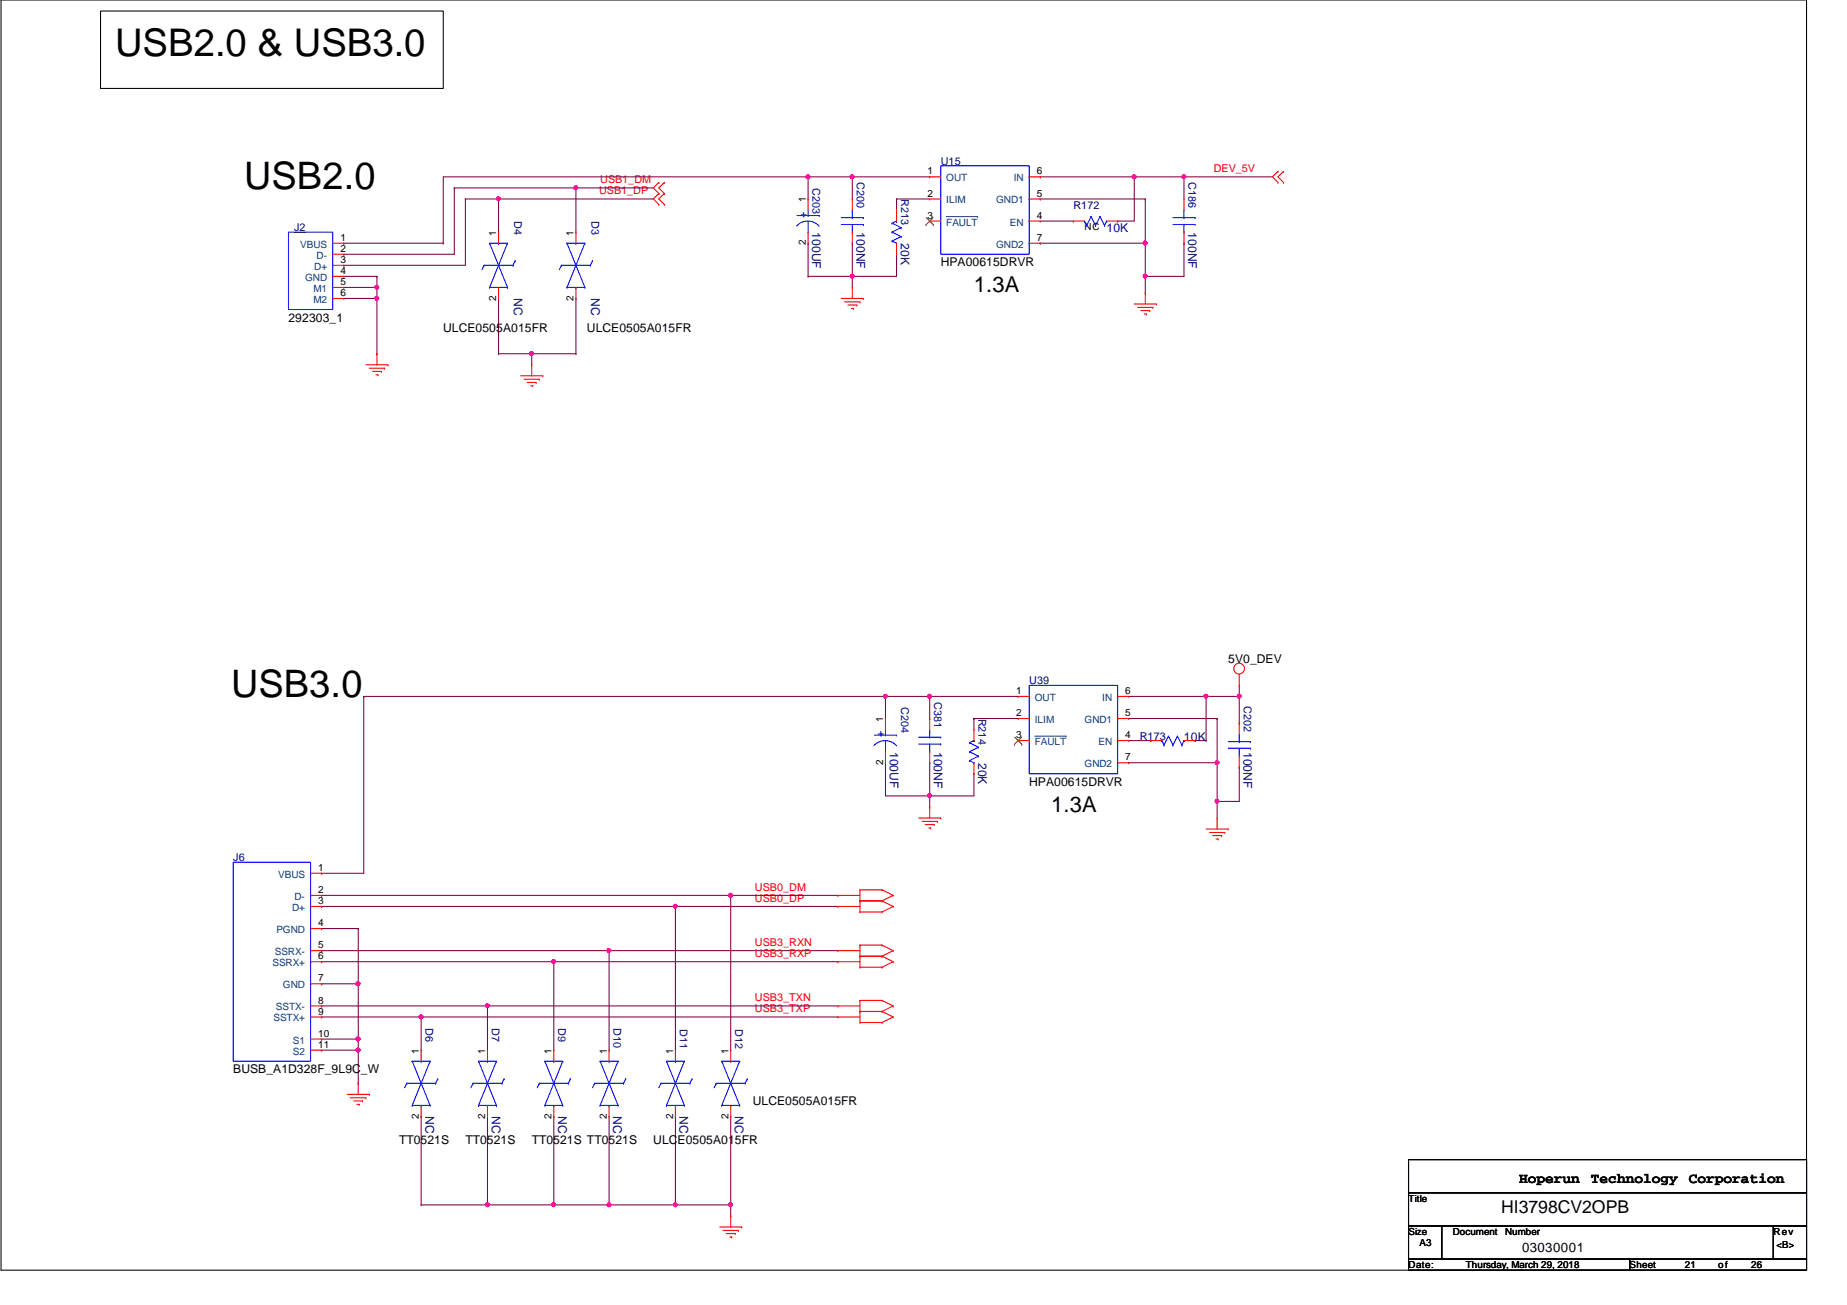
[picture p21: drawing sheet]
<svg xmlns="http://www.w3.org/2000/svg" width="297mm" height="210mm" viewBox="0 0 297 210" stroke-linecap="round" stroke-linejoin="round" font-family="sans-serif">
<defs><g id="words">
<g font-size="6.1">
<text x="18.5" y="9.1">USB2.0 &amp; USB3.0</text>
<text x="39.3" y="30.4">USB2.0</text>
<text x="37.2" y="112.1">USB3.0</text>
</g>
<g font-size="3.5">
<text x="156.6" y="47">1.3A</text>
<text x="169.1" y="130.6">1.3A</text>
</g>
<text font-size="2.8" x="241.4" y="195.1">HI3798CV2OPB</text>
<g font-size="2.3">
<text x="244.3" y="190.2">Hoperun</text>
<text x="255.9" y="190.2">Technology</text>
<text x="271.6" y="190.2">Corporation</text>
</g>
<text font-size="2.1" x="244.8" y="201.4">03030001</text>
<g font-size="1.9" fill="#000080">
<text x="130.6" y="37.3" transform="rotate(90 130.6 37.3)">100UF</text>
<text x="137.7" y="37.3" transform="rotate(90 137.7 37.3)">100NF</text>
<text x="144.9" y="39.1" transform="rotate(90 144.9 39.1)">20K</text>
<text x="178" y="37.3">10K</text>
<text x="191.1" y="37.3" transform="rotate(90 191.1 37.3)">100NF</text>
<text x="82.6" y="48" transform="rotate(90 82.6 48)">NC</text>
<text x="95.1" y="48" transform="rotate(90 95.1 48)">NC</text>
<text x="190.4" y="119.1">10K</text>
<text x="143.1" y="120.9" transform="rotate(90 143.1 120.9)">100UF</text>
<text x="150.2" y="120.9" transform="rotate(90 150.2 120.9)">100NF</text>
<text x="157.3" y="122.7" transform="rotate(90 157.3 122.7)">20K</text>
<text x="200" y="120.9" transform="rotate(90 200 120.9)">100NF</text>
<text x="68.4" y="179.6" transform="rotate(90 68.4 179.6)">NC</text>
<text x="79.1" y="179.6" transform="rotate(90 79.1 179.6)">NC</text>
<text x="89.7" y="179.6" transform="rotate(90 89.7 179.6)">NC</text>
<text x="98.6" y="179.6" transform="rotate(90 98.6 179.6)">NC</text>
<text x="109.3" y="179.6" transform="rotate(90 109.3 179.6)">NC</text>
<text x="118.2" y="179.6" transform="rotate(90 118.2 179.6)">NC</text>
</g>
<g font-size="1.9">
<text x="151.3" y="42.8">HPA00615DRVR</text>
<text x="46.4" y="51.7">292303_1</text>
<text x="71.3" y="53.3">ULCE0505A015FR</text>
<text x="94.4" y="53.3">ULCE0505A015FR</text>
<text x="197.5" y="106.7">5V0_DEV</text>
<text x="165.5" y="126.4">HPA00615DRVR</text>
<text x="37.5" y="172.6">BUSB_A1D328F_9L9C_W</text>
<text x="121.1" y="177.8">ULCE0505A015FR</text>
<text x="64.2" y="184">TT0521S</text>
<text x="74.8" y="184">TT0521S</text>
<text x="85.5" y="184">TT0521S TT0521S</text>
<text x="105.1" y="184">ULCE0505A015FR</text>
</g>
<g font-size="1.8" fill="#00f">
<text x="128.7" y="35.1">+</text>
<text x="141.2" y="118.6">+</text>
</g>
<g font-size="1.7" fill="#f00">
<text x="96.5" y="29.5">USB1_DM</text>
<text x="195.2" y="27.7">DEV_5V</text>
<text x="96.3" y="31.2">USB1_DP</text>
<text x="121.4" y="143.3">USB0_DM</text>
<text x="121.4" y="145">USB0_DP</text>
<text x="121.4" y="152.1">USB3_RXN</text>
<text x="121.4" y="153.9">USB3_RXP</text>
<text x="121.4" y="161">USB3_TXN</text>
<text x="121.4" y="162.8">USB3_TXP</text>
</g>
<g font-size="1.7" fill="#000080">
<text x="137.8" y="29.3" transform="rotate(90 137.8 29.3)">C200</text>
<text x="151.3" y="26.5">U15</text>
<text x="191.1" y="29.3" transform="rotate(90 191.1 29.3)">C186</text>
<text x="82.7" y="35.6" transform="rotate(90 82.7 35.6)">D4</text>
<text x="95.1" y="35.6" transform="rotate(90 95.1 35.6)">D3</text>
<text x="130.7" y="30.2" transform="rotate(90 130.7 30.2)">C203</text>
<text x="144.9" y="32" transform="rotate(90 144.9 32)">R213</text>
<text x="172.6" y="33.6">R172</text>
<text x="47.3" y="37.2">J2</text>
<text x="144.9" y="113.8" transform="rotate(90 144.9 113.8)">C204</text>
<text x="150.2" y="112.9" transform="rotate(90 150.2 112.9)">C381</text>
<text x="165.5" y="110.1">U39</text>
<text x="200" y="113.6" transform="rotate(90 200 113.6)">C202</text>
<text x="157.3" y="115.6" transform="rotate(90 157.3 115.6)">R214</text>
<text x="183.3" y="119">R173</text>
<text x="37.5" y="138.5">J6</text>
<text x="68.4" y="165.4" transform="rotate(90 68.4 165.4)">D6</text>
<text x="79.1" y="165.4" transform="rotate(90 79.1 165.4)">D7</text>
<text x="89.8" y="165.4" transform="rotate(90 89.8 165.4)">D9</text>
<text x="98.7" y="165.4" transform="rotate(90 98.7 165.4)">D10</text>
<text x="109.3" y="165.5" transform="rotate(90 109.3 165.5)">D11</text>
<text x="118.2" y="165.5" transform="rotate(90 118.2 165.5)">D12</text>
</g>
<g font-size="1.6">
<text x="149.2" y="28.1">1</text>
<text x="166.7" y="28.1">6</text>
<text x="129.6" y="32.6" transform="rotate(-90 129.6 32.6)">1</text>
<text x="149.2" y="31.6">2</text>
<text x="149.2" y="35.2">3</text>
<text x="166.7" y="35.2">4</text>
<text x="166.7" y="31.6">5</text>
<text x="54.7" y="38.7">1</text>
<text x="54.7" y="40.5">2</text>
<text x="79.8" y="37.9" transform="rotate(-90 79.8 37.9)">1</text>
<text x="92.2" y="37.9" transform="rotate(-90 92.2 37.9)">1</text>
<text x="129.6" y="39.5" transform="rotate(-90 129.6 39.5)">2</text>
<text x="166.7" y="38.7">7</text>
<text x="174.4" y="37">NC</text>
<text x="54.7" y="42.3">3</text>
<text x="54.7" y="44.1">4</text>
<text x="54.7" y="45.8">5</text>
<text x="54.7" y="47.6">6</text>
<text x="79.8" y="48.3" transform="rotate(-90 79.8 48.3)">2</text>
<text x="92.2" y="48.3" transform="rotate(-90 92.2 48.3)">2</text>
<text x="163.4" y="111.6">1</text>
<text x="181" y="111.6">6</text>
<text x="142" y="116.1" transform="rotate(-90 142 116.1)">1</text>
<text x="163.4" y="115.2">2</text>
<text x="163.4" y="118.7">3</text>
<text x="181" y="118.7">4</text>
<text x="181" y="115.2">5</text>
<text x="142" y="123" transform="rotate(-90 142 123)">2</text>
<text x="181" y="122.3">7</text>
<text x="51.2" y="140.1">1</text>
<text x="51.2" y="143.6">2</text>
<text x="51.2" y="145.4">3</text>
<text x="51.2" y="149">4</text>
<text x="51.2" y="152.5">5</text>
<text x="51.2" y="154.3">6</text>
<text x="51.2" y="157.9">7</text>
<text x="51.2" y="161.4">8</text>
<text x="51.2" y="163.2">9</text>
<text x="51.2" y="166.8">10</text>
<text x="51.2" y="168.5">11</text>
<text x="67.3" y="169.5" transform="rotate(-90 67.3 169.5)">1</text>
<text x="78" y="169.5" transform="rotate(-90 78 169.5)">1</text>
<text x="88.7" y="169.5" transform="rotate(-90 88.7 169.5)">1</text>
<text x="97.6" y="169.5" transform="rotate(-90 97.6 169.5)">1</text>
<text x="108.2" y="169.5" transform="rotate(-90 108.2 169.5)">1</text>
<text x="117.1" y="169.5" transform="rotate(-90 117.1 169.5)">1</text>
<text x="67.3" y="179.9" transform="rotate(-90 67.3 179.9)">2</text>
<text x="78" y="179.9" transform="rotate(-90 78 179.9)">2</text>
<text x="88.7" y="179.9" transform="rotate(-90 88.7 179.9)">2</text>
<text x="97.6" y="179.9" transform="rotate(-90 97.6 179.9)">2</text>
<text x="108.2" y="179.9" transform="rotate(-90 108.2 179.9)">2</text>
<text x="117.1" y="179.9" transform="rotate(-90 117.1 179.9)">2</text>
<text x="226.5" y="193.3">Title</text>
<text x="226.5" y="198.6">Size</text>
<text x="226.5" y="204">Date:</text>
<text x="228.3" y="200.4">A3</text>
<text x="233.6" y="198.6">Document</text>
<text x="235.8" y="204">Thursday, March 29, 2018</text>
<text x="242.1" y="198.6">Number</text>
<text x="262.1" y="204">Sheet</text>
<text x="271" y="204">21</text>
<text x="276.3" y="204">o f</text>
<text x="281.6" y="204">26</text>
<text x="285.2" y="198.6">Rev</text>
<text x="285.7" y="200.7">&lt;B&gt;</text>
</g>
<g font-size="1.6" fill="#004080">
<text x="152.2" y="29.2">OUT</text>
<text x="163" y="29.2">IN</text>
<text x="152.2" y="32.7">ILIM</text>
<text x="160.2" y="32.7">GND1</text>
<text x="48.3" y="39.8">VBUS</text>
<text x="50.9" y="41.6">D-</text>
<text x="152.2" y="36.3">FAULT</text>
<text x="160.2" y="39.8">GND2</text>
<text x="162.4" y="36.3">EN</text>
<text x="49.1" y="45.2">GND</text>
<text x="50.4" y="46.9">M1</text>
<text x="50.5" y="43.4">D+</text>
<text x="50.4" y="48.7">M2</text>
<text x="166.4" y="112.7">OUT</text>
<text x="177.2" y="112.7">IN</text>
<text x="166.4" y="116.3">ILIM</text>
<text x="166.4" y="119.8">FAULT</text>
<text x="174.4" y="116.3">GND1</text>
<text x="176.7" y="119.8">EN</text>
<text x="174.4" y="123.4">GND2</text>
<text x="44.7" y="141.2">VBUS</text>
<text x="47" y="146.5">D+</text>
<text x="47.4" y="144.7">D-</text>
<text x="43.8" y="155.4">SSRX+</text>
<text x="44.2" y="153.6">SSRX-</text>
<text x="44.4" y="150.1">PGND</text>
<text x="45.5" y="159">GND</text>
<text x="44" y="164.3">SSTX+</text>
<text x="44.4" y="162.5">SSTX-</text>
<text x="47.1" y="167.9">S1</text>
<text x="47.1" y="169.6">S2</text>
</g>
</g></defs>
<path d="M.2 0h290.3v204.3h-290.3zM16.2 1.8h55.1v12.4h-55.1z" fill="none" stroke="#000" stroke-width=".17"/>
<path d="M74.8 32h.1M74.8 32v10.7h-19.5M74.8 32h30.3M80.2 32h.1M55.3 42.7h.1" fill="none" stroke="#800040" stroke-width=".17"/>
<circle cx="80.2" cy="32" r=".32" fill="#f0f"/>
<circle cx="80.2" cy="32" r=".32" fill="none" stroke="#f0f" stroke-width=".17"/>
<path d="M73.1 30.2h.1M73.1 30.2v10.7h-17.8M73.1 30.2h19.5M80.2 32h.1M80.2 32v5.3M92.6 30.2h.1M55.3 40.9h.1" fill="none" stroke="#800040" stroke-width=".17"/>
<circle cx="92.6" cy="30.2" r=".32" fill="#f0f"/>
<circle cx="92.6" cy="30.2" r=".32" fill="none" stroke="#f0f" stroke-width=".17"/>
<path d="M55.3 39.1h.1M55.3 39.1h16M71.3 28.4h58.7M92.6 30.2h.1M92.6 30.2h12.5M92.6 30.2v7.1M130 28.4h.1" fill="none" stroke="#800040" stroke-width=".17"/>
<circle cx="129.9" cy="28.4" r=".32" fill="#f0f"/>
<circle cx="129.9" cy="28.4" r=".32" fill="none" stroke="#f0f" stroke-width=".17"/>
<path d="M130 28.4h.1M130 28.4h19.5M137.1 28.4h.1M137.1 28.4v3.6" fill="none" stroke="#800040" stroke-width=".17"/>
<circle cx="137" cy="28.4" r=".32" fill="#f0f"/>
<circle cx="137" cy="28.4" r=".32" fill="none" stroke="#f0f" stroke-width=".17"/>
<path d="M130 28.4h.1M130 28.4v3.6M51.7 145.8h.1M51.7 145.8h83M108.6 145.8h.1M108.6 145.8v23.1" fill="none" stroke="#800040" stroke-width=".17"/>
<circle cx="108.6" cy="145.8" r=".32" fill="#f0f"/>
<circle cx="108.6" cy="145.8" r=".32" fill="none" stroke="#f0f" stroke-width=".17"/>
<path d="M51.7 163.6h.1M51.7 163.6h83M67.7 163.6h.1" fill="none" stroke="#800040" stroke-width=".17"/>
<circle cx="67.7" cy="163.5" r=".32" fill="#f0f"/>
<circle cx="67.7" cy="163.5" r=".32" fill="none" stroke="#f0f" stroke-width=".17"/>
<path d="M194 119.1h.1M194 112v7.1M51.7 161.8h.1M51.7 161.8h26.7M67.7 163.6h.1M67.7 163.6v5.3" fill="none" stroke="#800040" stroke-width=".17"/>
<circle cx="78.4" cy="161.8" r=".32" fill="#f0f"/>
<circle cx="78.4" cy="161.8" r=".32" fill="none" stroke="#f0f" stroke-width=".17"/>
<path d="M51.7 144h.1M51.7 144h65.8M78.4 161.8h.1M78.4 161.8v7.1M78.4 161.8h56.3" fill="none" stroke="#800040" stroke-width=".17"/>
<circle cx="117.5" cy="144" r=".32" fill="#f0f"/>
<circle cx="117.5" cy="144" r=".32" fill="none" stroke="#f0f" stroke-width=".17"/>
<path d="M58.5 112h.1M58.5 112v28.5h-6.8M58.5 112h91M142.4 112h.1M51.7 140.5h.1M117.5 144h.1M117.5 144v24.9M117.5 144h17.2" fill="none" stroke="#800040" stroke-width=".17"/>
<circle cx="149.5" cy="112" r=".32" fill="#f0f"/>
<circle cx="149.5" cy="112" r=".32" fill="none" stroke="#f0f" stroke-width=".17"/>
<circle cx="142.4" cy="112" r=".32" fill="#f0f"/>
<circle cx="142.4" cy="112" r=".32" fill="none" stroke="#f0f" stroke-width=".17"/>
<g fill="none" stroke="#800040" stroke-width=".17">
<path d="M130 39.1h.1M130 39.1v5.3M137.1 39.1h.1M137.1 39.1v7.1M130 44.4h.1M137.1 44.4h.1M144.2 40.9h.1M144.2 40.9v3.5h-14.2M142.4 112h.1M142.4 112v3.6M149.5 112h.1M149.5 112v3.6"/>
<path d="M149.5 112h14.2M199.3 116.3h.1M199.3 112v4.3"/>
</g>
<circle cx="137" cy="44.4" r=".32" fill="#f0f"/>
<circle cx="137" cy="44.4" r=".32" fill="none" stroke="#f0f" stroke-width=".17"/>
<path d="M80.2 48h.1M80.2 56.9h.1M80.2 48v8.9M80.2 56.9h12.4M92.6 56.9h.1" fill="none" stroke="#800040" stroke-width=".17"/>
<circle cx="85.5" cy="56.9" r=".32" fill="#f0f"/>
<circle cx="85.5" cy="56.9" r=".32" fill="none" stroke="#f0f" stroke-width=".17"/>
<path d="M85.5 56.9h.1M85.5 56.9v1.8M92.6 48h.1M92.6 48v8.9M67.7 179.6h.1M67.7 179.6v14.2M67.7 193.8h.1M67.7 193.8h10.7" fill="none" stroke="#800040" stroke-width=".17"/>
<circle cx="78.4" cy="193.8" r=".32" fill="#f0f"/>
<circle cx="78.4" cy="193.8" r=".32" fill="none" stroke="#f0f" stroke-width=".17"/>
<path d="M78.4 179.6v14.2M89.1 179.6h.1M89.1 179.6v14.2M117.5 179.6h.1M117.5 179.6v14.2M78.4 193.8h.1M78.4 193.8h19.6M89.1 193.8h.1" fill="none" stroke="#800040" stroke-width=".17"/>
<circle cx="89" cy="193.8" r=".32" fill="#f0f"/>
<circle cx="89" cy="193.8" r=".32" fill="none" stroke="#f0f" stroke-width=".17"/>
<path d="M98 179.6v14.2M98 193.8h.1" fill="none" stroke="#800040" stroke-width=".17"/>
<circle cx="97.9" cy="193.8" r=".32" fill="#f0f"/>
<circle cx="97.9" cy="193.8" r=".32" fill="none" stroke="#f0f" stroke-width=".17"/>
<path d="M142.4 122.7h.1M142.4 122.7v5.3h14.2v-3.5M149.5 128h.1M149.5 128v1.8M156.6 124.5h.1M108.6 179.6h.1M108.6 179.6v14.2M117.5 193.8h.1M117.5 193.8v1.8" fill="none" stroke="#800040" stroke-width=".17"/>
<circle cx="149.5" cy="128" r=".32" fill="#f0f"/>
<circle cx="149.5" cy="128" r=".32" fill="none" stroke="#f0f" stroke-width=".17"/>
<path d="M184.2 44.4h.1M184.2 44.4v2.7M184.2 44.4h6.2M149.5 122.7h.1M149.5 122.7v5.3" fill="none" stroke="#800040" stroke-width=".17"/>
<circle cx="184.2" cy="44.4" r=".32" fill="#f0f"/>
<circle cx="184.2" cy="44.4" r=".32" fill="none" stroke="#f0f" stroke-width=".17"/>
<path d="M167.3 32h.1M167.3 39.1h.1M167.3 32h16.9M167.3 39.1h16.9M184.2 39.1h.1M184.2 32h.1M184.2 32v12.4M190.4 39.1h.1M190.4 39.1v5.3" fill="none" stroke="#800040" stroke-width=".17"/>
<circle cx="184.2" cy="39.1" r=".32" fill="#f0f"/>
<circle cx="184.2" cy="39.1" r=".32" fill="none" stroke="#f0f" stroke-width=".17"/>
<path d="M195.7 128.9h.1M195.7 128.9v2.7" fill="none" stroke="#800040" stroke-width=".17"/>
<circle cx="195.7" cy="128.9" r=".32" fill="#f0f"/>
<circle cx="195.7" cy="128.9" r=".32" fill="none" stroke="#f0f" stroke-width=".17"/>
<path d="M181.5 115.6h14.2M195.7 115.6h.1M195.7 115.6v13.3M181.5 122.7h14.2M195.7 128.9h.1M195.7 122.7h.1M199.3 123.4h.1M199.3 123.4v5.5h-3.6" fill="none" stroke="#800040" stroke-width=".17"/>
<circle cx="195.7" cy="122.7" r=".32" fill="#f0f"/>
<circle cx="195.7" cy="122.7" r=".32" fill="none" stroke="#f0f" stroke-width=".17"/>
<path d="M51.7 158.2h.1M51.7 158.2h5.9v10.7M57.6 167.1h.1M57.6 168.9h.1" fill="none" stroke="#800040" stroke-width=".17"/>
<circle cx="57.6" cy="168.9" r=".33" fill="#f0f"/>
<circle cx="57.6" cy="168.9" r=".33" fill="none" stroke="#f0f" stroke-width=".17"/>
<path d="M51.7 168.9h.1M51.7 167.1h.1M51.7 168.9h5.9v5.3M51.7 167.1h5.9M57.6 174.2h.1" fill="none" stroke="#800040" stroke-width=".17"/>
<circle cx="57.6" cy="167.1" r=".33" fill="#f0f"/>
<circle cx="57.6" cy="167.1" r=".33" fill="none" stroke="#f0f" stroke-width=".17"/>
<path d="M57.6 149.4h.1M57.6 149.4v8.8" fill="none" stroke="#800040" stroke-width=".17"/>
<circle cx="57.6" cy="158.2" r=".33" fill="#f0f"/>
<circle cx="57.6" cy="158.2" r=".33" fill="none" stroke="#f0f" stroke-width=".17"/>
<path d="M167.3 35.6h5.3M172.6 35.6h.1M55.3 46.2h5.3M60.6 46.2h.1M60.6 48h.1M60.6 46.2v1.8M51.7 149.4h.1M51.7 152.9h.1M51.7 149.4h5.9M51.7 152.9h46.3" fill="none" stroke="#800040" stroke-width=".17"/>
<circle cx="97.9" cy="152.9" r=".32" fill="#f0f"/>
<circle cx="97.9" cy="152.9" r=".32" fill="none" stroke="#f0f" stroke-width=".17"/>
<path d="M51.7 154.7h.1M51.7 154.7h83M89.1 154.7h.1M89.1 154.7v14.2M98 152.9h.1M98 152.9h36.7M98 152.9v16" fill="none" stroke="#800040" stroke-width=".17"/>
<circle cx="89" cy="154.7" r=".32" fill="#f0f"/>
<circle cx="89" cy="154.7" r=".32" fill="none" stroke="#f0f" stroke-width=".17"/>
<g fill="none" stroke="#800040" stroke-width=".17">
<path d="M144.2 32h.1M144.2 32v1.8M144.2 32h5.3M167.3 28.4h.1M167.3 28.4h37.3M182.4 28.4h.1M190.4 28.4h.1M190.4 28.4v3.6M156.6 115.6h.1M156.6 115.6v1.7M156.6 115.6h7.1M181.5 119.1h3.6"/>
<path d="M185.1 119.1h.1"/>
</g>
<circle cx="190.4" cy="28.4" r=".32" fill="#f0f"/>
<circle cx="190.4" cy="28.4" r=".32" fill="none" stroke="#f0f" stroke-width=".17"/>
<circle cx="182.4" cy="28.4" r=".32" fill="#f0f"/>
<circle cx="182.4" cy="28.4" r=".32" fill="none" stroke="#f0f" stroke-width=".17"/>
<path d="M179.7 35.6h.1M182.4 28.4h.1M182.4 28.4v7.2h-2.7M192.2 119.1h.1M192.2 119.1h1.8M194 112h.1M194 112h5.3" fill="none" stroke="#800040" stroke-width=".17"/>
<circle cx="199.3" cy="112" r=".32" fill="#f0f"/>
<circle cx="199.3" cy="112" r=".32" fill="none" stroke="#f0f" stroke-width=".17"/>
<path d="M181.5 112h12.5M194 112h.1M199.3 112h.1M199.3 110.2v1.8" fill="none" stroke="#800040" stroke-width=".17"/>
<circle cx="193.9" cy="112" r=".32" fill="#f0f"/>
<circle cx="193.9" cy="112" r=".32" fill="none" stroke="#f0f" stroke-width=".17"/>
<path d="M98 193.8h.1M98 193.8h19.5M108.6 193.8h.1" fill="none" stroke="#800040" stroke-width=".17"/>
<circle cx="117.5" cy="193.8" r=".32" fill="#f0f"/>
<circle cx="117.5" cy="193.8" r=".32" fill="none" stroke="#f0f" stroke-width=".17"/>
<circle cx="108.6" cy="193.8" r=".32" fill="#f0f"/>
<circle cx="108.6" cy="193.8" r=".32" fill="none" stroke="#f0f" stroke-width=".17"/>
<path d="M71.3 39.1h.1M71.3 28.4v10.7M55.3 48h5.3M60.6 48h.1M60.6 56.9h.1M60.6 48v8.9" fill="none" stroke="#800040" stroke-width=".17"/>
<circle cx="60.6" cy="48" r=".32" fill="#f0f"/>
<circle cx="60.6" cy="48" r=".32" fill="none" stroke="#f0f" stroke-width=".17"/>
<path d="M55.3 44.4h5.3M60.6 44.4h.1M60.6 46.2h.1M60.6 44.4v1.8" fill="none" stroke="#800040" stroke-width=".17"/>
<circle cx="60.6" cy="46.2" r=".32" fill="#f0f"/>
<circle cx="60.6" cy="46.2" r=".32" fill="none" stroke="#f0f" stroke-width=".17"/>
<g fill="none" stroke="#f00" stroke-width=".17">
<path d="M80.2 37.3h.1M80.2 37.3v1.8M92.6 37.3h.1M92.6 37.3v1.8M106 29.3h.1M106 31.1h.1M106 32.9h.1M106 29.3l-.9 .9 .9 .9M106 31.1l-.9 .9 .9 .9M106.8 31.1h.1M106.8 29.3h.1M106.8 32.9h.1"/>
<path d="M106.8 29.3l-.8 .9 .8 .9M106.8 31.1l-.8 .9 .8 .9M144.2 33.8h.1M144.2 33.8v1.8M144.2 39.1v1.8M190.4 32h.1M190.4 39.1h.1M190.4 32v1.8M190.4 37.3v1.8M205.5 27.6h.1M205.5 29.3h.1M205.5 27.6l-.9 .8 .9 .9"/>
<path d="M206.4 29.3h.1M206.4 27.6h.1M206.4 27.6l-.9 .8 .9 .9M58.8 58.7h3.6M59.4 59.2h2.4M59.9 59.7h1.4M60.6 56.9h.1M60.6 56.9v1.8M61.3 59.7h.1M61.8 59.2h.1M62.4 58.7h.1M80.2 48h.1"/>
<path d="M80.2 46.2v1.8M85.5 58.7h.1M85.5 58.7v1.8M92.6 48h.1M92.6 46.2v1.8M135.3 48h3.5M135.8 48.6h2.5M136.4 49.1h1.4M136.9 49.6h.3M137.1 46.2h.1M137.1 46.2v1.8M137.2 49.6h.1"/>
<path d="M137.8 49.1h.1M138.3 48.6h.1M138.8 48h.1M144.2 40.9h.1M182.4 48.9h3.6M183 49.4h2.4M183.5 50h1.4M184 50.5h.4M184.2 47.1h.1M184.2 47.1v1.8M184.4 50.5h.1M184.9 50h.1"/>
<path d="M185.4 49.4h.1M186 48.9h.1M60.4 60.3h.4M60.8 60.3h.1M83.7 60.5h3.6M84.3 61h2.4M84.8 61.5h1.4M85.3 62.1h.4M85.7 62.1h.1M86.2 61.5h.1M86.7 61h.1M87.3 60.5h.1"/>
<path d="M156.6 117.3h.1M156.6 117.3v1.8M199.3 110.2h.1M199.3 108.5v1.7M147.7 131.6h3.6M148.3 132.1h2.4M148.8 132.6h1.4M149.3 133.2h.4M149.5 129.8h.1M149.5 129.8v1.8M149.7 133.2h.1M150.2 132.6h.1"/>
<path d="M150.7 132.1h.1M151.3 131.6h.1M156.6 124.5h.1M156.6 122.7v1.8M194 133.3h3.5M194.5 133.9h2.5M195 134.4h1.5M195.6 135h.3M195.7 131.6h.1M195.7 131.6v1.7M195.9 135h.1M196.5 134.4h.1"/>
<path d="M197 133.9h.1M197.5 133.3h.1M134.7 144h.1M134.7 145.8h.1M134.7 152.9h.1M134.7 154.7h.1M134.7 144h3.6M134.7 145.8h3.6M134.7 152.9h3.6M134.7 154.7h3.6M138.3 144.9h.1M138.3 143.1h.1"/>
<path d="M138.3 146.7h.1M138.3 153.8h.1M138.3 152h.1M138.3 155.6h.1M138.3 144.9h3.6M138.3 143.1v3.6M138.3 152v3.6M138.3 143.1h3.6M138.3 146.7h3.6M138.3 153.8h3.6M138.3 152h3.6M138.3 155.6h3.6"/>
<path d="M141.9 144.9h.1M141.9 143.1h.1M141.9 146.7h.1M141.9 153.8h.1M141.9 152h.1M141.9 155.6h.1M141.9 143.1l1.7 .9M141.9 144.9l1.7 .9M141.9 152l1.7 .9M141.9 153.8l1.7 .9M143.6 144h.1M143.6 145.8h.1"/>
<path d="M143.6 152.9h.1M143.6 154.7h.1M143.6 144l-1.7 .9M143.6 145.8l-1.7 .9M143.6 152.9l-1.7 .9M143.6 154.7l-1.7 .9M55.8 176h3.6M56.3 176.6h2.5M56.9 177.1h1.4M57.4 177.6h.4M57.6 174.2h.1M57.6 174.2v1.8"/>
<path d="M57.8 177.6h.1M58.3 177.1h.1M58.8 176.6h.1M59.4 176h.1M117.5 168.9h.1M117.5 179.6h.1M117.5 168.9v1.8M117.5 177.8v1.8M134.7 161.8h.1M134.7 163.6h.1M134.7 161.8h3.6M134.7 163.6h3.6"/>
<path d="M138.3 162.7h.1M138.3 160.9h.1M138.3 164.5h.1M138.3 160.9v3.6M138.3 162.7h3.6M138.3 160.9h3.6M138.3 164.5h3.6M141.9 162.7h.1M141.9 160.9h.1M141.9 164.5h.1M141.9 160.9l1.7 .9M141.9 162.7l1.7 .9"/>
<path d="M143.6 161.8h.1M143.6 163.6h.1M143.6 161.8l-1.7 .9M143.6 163.6l-1.7 .9M115.7 197.4h3.6M116.3 197.9h2.4M116.8 198.4h1.4M117.3 199h.4M117.5 195.6h.1M117.5 195.6v1.8M117.7 199h.1M118.2 198.4h.1"/>
<path d="M118.7 197.9h.1M119.3 197.4h.1"/>
<circle cx="199.3" cy="107.5" r=".87"/>
</g>
<path d="M226.5 186.5h64v5.4h-64zM226.5 191.9h64v5.3h-64zM226.5 197.2h5.4v5.3h-5.4zM231.9 197.2h53.3v5.3h-53.3zM285.2 197.2h5.3v5.3h-5.3zM226.5 202.5h35.6v1.8h-35.6zM262.1 202.5h28.4v1.8h-28.4z" fill="none" stroke="#000" stroke-width=".17"/>
<g fill="none" stroke="#00f" stroke-width=".17">
<path d="M46.4 37.3h7.1v12.5h-7.1zM53.5 39.1h.1M78.7 39.1h.1M78.7 39.1l2.9 7.1M78.7 39.1h2.9M80.2 39.1h.1M81.6 39.1h.1M81.6 39.1l-2.9 7.1M91.2 39.1h.1M91.2 39.1h2.9M91.2 39.1l1.4 3.6M92.6 39.1h.1"/>
<path d="M94.1 39.1h.1M94.1 39.1l-2.9 7.1M143.5 38.8h.1M143.5 37.3h.1M143.5 35.9h.1M143.5 38.8l.7 .3M143.5 37.3l1.4 .8M143.5 35.9l1.4 .7M144.2 35.6h.1M144.2 39.1h.1M144.2 35.6l-.7 .3M144.9 36.6h.1"/>
<path d="M144.9 38.1h.1M144.9 36.6l-1.4 .7M144.9 38.1l-1.4 .7M188.6 36.1h3.6M188.6 35h3.6M190.4 37.3h.1M190.4 35h.1M190.4 33.8v1.2M190.4 36.1v1.2M192.2 36.1h.1M192.2 35h.1M53.5 48h.1"/>
<path d="M53.5 46.2h.1M53.5 44.4h.1M53.5 42.7h.1M53.5 40.9h.1M77.8 42.7h.1M77.8 42.7l-.3 .7M77.8 42.7h4.7M78.7 46.2h.1M78.7 46.2h2.9M80.2 46.2h.1M80.2 42.7h.1M81.6 46.2h.1"/>
<path d="M82.5 42.7h.1M82.8 42h.1M82.8 42l-.3 .7M90.3 42.7h.1M90.3 42.7h4.7M90.3 42.7l-.3 .7M91.2 46.2h.1M91.2 46.2h2.9M92.6 46.2h.1M92.6 42.7h.1M92.6 42.7l1.5 3.5M94.1 46.2h.1"/>
<path d="M95 42.7h.1M95.3 42h.1M95.3 42l-.3 .7M155.9 119.5h.1M155.9 119.5l1.4 .7M156.6 119.1h.1M156.6 119.1l-.7 .4M155.9 122.3h.1M155.9 120.9h.1M155.9 122.3l.7 .4M155.9 120.9l1.4 .7M156.6 122.7h.1"/>
<path d="M157.3 120.2h.1M157.3 121.6h.1M157.3 120.2l-1.4 .7M157.3 121.6l-1.4 .7M115.2 174.2h.1M115.2 174.2l-.4 .8M115.2 174.2h4.6M116.1 170.7h.1M116.1 177.8h.1M116.1 170.7l1.4 3.5M116.1 170.7h2.9M116.1 177.8h2.9"/>
<path d="M117.5 170.7h.1M117.5 177.8h.1M117.5 174.2h.1M117.5 174.2l1.5 3.6M119 170.7h.1M119 177.8h.1M119 170.7l-2.9 7.1M119.8 174.2h.1M120.2 173.5h.1M120.2 173.5l-.4 .7"/>
</g>
<path d="M47.3 37.3h1.8v.2h-1.8z" fill="#000080"/>
<g fill="none" stroke="#f00" stroke-width=".17">
<path d="M53.5 39.1h1.8M55.3 39.1h.1M130 32h.1M130 39.1h.1M130 32v1.8M130 37.3v1.8M137.1 32h.1M137.1 39.1h.1M137.1 32v1.8M137.1 37.3v1.8M149.5 28.4h.1M149.5 32h.1"/>
<path d="M149.5 35.6h.1M149.5 28.4h1.8M149.5 32h1.8M149.5 35.6h1.8M165.5 39.1h1.8M165.5 28.4h1.8M165.5 32h1.8M165.5 35.6h1.8M167.3 35.6h.1M167.3 32h.1M167.3 28.4h.1M167.3 39.1h.1"/>
<path d="M172.6 35.6h.1M172.6 35.6h1.8M178 35.6h1.7M179.7 35.6h.1M53.5 40.9h1.8M53.5 42.7h1.8M53.5 44.4h1.8M53.5 46.2h1.8M53.5 48h1.8M55.3 40.9h.1M55.3 42.7h.1M55.3 44.4h.1"/>
<path d="M55.3 46.2h.1M55.3 48h.1M142.4 115.6h.1M142.4 115.6v1.7M149.5 115.6h.1M149.5 115.6v1.7M163.7 112h.1M163.7 115.6h.1M163.7 119.1h.1M163.7 119.1h1.8M163.7 112h1.8M163.7 115.6h1.8"/>
<path d="M179.7 119.1h1.8M179.7 112h1.8M179.7 115.6h1.8M181.5 119.1h.1M181.5 115.6h.1M181.5 112h.1M185.1 119.1h.1M185.1 119.1h1.8M190.4 119.1h1.8M192.2 119.1h.1M199.3 116.3h.1M199.3 116.3v1.8"/>
<path d="M142.4 122.7h.1M142.4 120.9v1.8M149.5 122.7h.1M149.5 120.9v1.8M179.7 122.7h1.8M181.5 122.7h.1M199.3 123.4h.1M199.3 121.6v1.8M49.9 140.5h1.8M49.9 144h1.8M49.9 145.8h1.8M49.9 149.4h1.8"/>
<path d="M49.9 152.9h1.8M49.9 154.7h1.8M49.9 158.2h1.8M51.7 140.5h.1M51.7 144h.1M51.7 145.8h.1M51.7 149.4h.1M51.7 152.9h.1M51.7 154.7h.1M51.7 158.2h.1M49.9 161.8h1.8M49.9 163.6h1.8"/>
<path d="M49.9 167.1h1.8M49.9 168.9h1.8M51.7 161.8h.1M51.7 163.6h.1M51.7 167.1h.1M51.7 168.9h.1M67.7 168.9h.1M67.7 179.6h.1M67.7 168.9v1.8M67.7 177.8v1.8M78.4 168.9h.1M78.4 179.6h.1"/>
<path d="M78.4 168.9v1.8M78.4 177.8v1.8M89.1 168.9h.1M89.1 179.6h.1M89.1 168.9v1.8M89.1 177.8v1.8M98 168.9h.1M98 179.6h.1M98 168.9v1.8M98 177.8v1.8M108.6 168.9h.1M108.6 179.6h.1"/>
<path d="M108.6 168.9v1.8M108.6 177.8v1.8"/>
</g>
<g fill="none" stroke="#00f" stroke-width=".17">
<path d="M128.1 36.4a2.42 2.42 0 0 1 3.6 0M128.2 34.7h3.5M130 34.7h.1M130 37.3h.1M130 33.8v.9M130 35.6v1.7M131.7 34.7h.1M135.3 36.1h3.5M135.3 35h3.5M137.1 37.3h.1M137.1 35h.1M137.1 33.8v1.2"/>
<path d="M137.1 36.1v1.2M138.8 36.1h.1M138.8 35h.1M151.3 26.7h14.2v14.2h-14.2zM165.5 39.1h.1M165.5 28.4h.1M165.5 32h.1M165.5 35.6h.1M174.4 35.6h.1M174.4 35.6l.3 .7M174.7 36.3h.1M175.5 34.8h.1"/>
<path d="M175.5 34.8l-.8 1.5M175.5 34.8l.7 1.5M176.2 36.3h.1M176.9 34.8h.1M176.9 34.8l-.7 1.5M176.9 34.8l.7 1.5M177.6 36.3h.1M178 35.6h.1M178 35.6l-.4 .7M140.5 119.9a2.42 2.42 0 0 1 3.7 .1M140.6 118.2h3.6M142.4 118.2h.1"/>
<path d="M142.4 117.3v.9M142.4 119.1v1.8M144.2 118.2h.1M147.7 119.7h3.6M147.7 118.6h3.6M149.5 118.6h.1M149.5 117.3v1.3M149.5 119.7v1.2M151.3 119.7h.1M151.3 118.6h.1M165.5 110.2h14.2v14.3h-14.2zM179.7 112h.1"/>
<path d="M179.7 115.6h.1M179.7 119.1h.1M186.9 119.1h.1M186.9 119.1l.3 .7M187.2 119.8h.1M187.9 118.4h.1M187.9 118.4l-.7 1.4M187.9 118.4l.7 1.4M188.6 119.8h.1M189.4 118.4h.1M189.4 118.4l-.8 1.4M189.4 118.4l.7 1.4"/>
<path d="M190.1 119.8h.1M190.4 119.1h.1M190.4 119.1l-.3 .7M197.5 119.3h3.6M199.3 119.3h.1M199.3 118.1v1.2M201.1 119.3h.1M37.5 138.7h12.5v32h-12.5zM142.4 120.9h.1M149.5 120.9h.1M179.7 122.7h.1M197.5 120.4h3.6"/>
<path d="M199.3 121.6h.1M199.3 120.4v1.2M201.1 120.4h.1M49.9 158.2h.1M49.9 154.7h.1M49.9 152.9h.1M49.9 149.4h.1M49.9 145.8h.1M49.9 144h.1M49.9 140.5h.1M49.9 168.9h.1M49.9 167.1h.1"/>
<path d="M49.9 163.6h.1M49.9 161.8h.1M65.4 174.2h.1M65.4 174.2h4.7M65.4 174.2l-.3 .8M66.3 170.7h.1M66.3 177.8h.1M66.3 170.7h2.9M66.3 177.8h2.9M66.3 170.7l2.9 7.1M67.7 170.7h.1M67.7 177.8h.1"/>
<path d="M67.7 174.2h.1M69.2 170.7h.1M69.2 177.8h.1M69.2 170.7l-2.9 7.1M70.1 174.2h.1M70.4 173.5h.1M70.4 173.5l-.3 .7M76.1 174.2h.1M76.1 174.2h4.6M76.1 174.2l-.4 .8M77 170.7h.1M77 177.8h.1"/>
<path d="M77 170.7h2.8M77 177.8h2.8M77 170.7l2.8 7.1M78.4 170.7h.1M78.4 177.8h.1M78.4 174.2h.1M79.8 170.7h.1M79.8 177.8h.1M79.8 170.7l-2.8 7.1M80.7 174.2h.1M81.1 173.5h.1M81.1 173.5l-.4 .7"/>
<path d="M86.7 174.2h.1M86.7 174.2h4.7M86.7 174.2l-.3 .8M87.6 170.7h.1M87.6 177.8h.1M87.6 170.7h2.9M87.6 177.8h2.9M87.6 170.7l2.9 7.1M89.1 170.7h.1M89.1 177.8h.1M89.1 174.2h.1M90.5 170.7h.1"/>
<path d="M90.5 177.8h.1M90.5 170.7l-2.9 7.1M91.4 174.2h.1M91.7 173.5h.1M91.7 173.5l-.3 .7M95.6 174.2h.1M95.6 174.2h4.7M95.6 174.2l-.3 .8M96.5 170.7h.1M96.5 177.8h.1M96.5 170.7h2.9M96.5 177.8h2.9"/>
<path d="M96.5 170.7l2.9 7.1M98 170.7h.1M98 177.8h.1M98 174.2h.1M99.4 170.7h.1M99.4 177.8h.1M99.4 170.7l-2.9 7.1M100.3 174.2h.1M100.6 173.5h.1M100.6 173.5l-.3 .7M106.3 174.2h.1M106.3 174.2l-.3 .8"/>
<path d="M106.3 174.2h4.7M107.2 170.7h.1M107.2 177.8h.1M107.2 170.7l1.4 3.5M107.2 170.7h2.9M107.2 177.8h2.9M108.6 170.7h.1M108.6 177.8h.1M108.6 174.2h.1M108.6 174.2l1.5 3.6M110.1 170.7h.1M110.1 177.8h.1"/>
<path d="M110.1 170.7l-2.9 7.1M111 174.2h.1M111.3 173.5h.1M111.3 173.5l-.3 .7"/>
</g>
<path d="M148.9 36.2h.1M149 35l1.1 1.2M150.1 35l-1.2 1.2M150.1 36.2h.1M163.1 119.7h.1M163.2 118.6l1.1 1.1M164.3 118.6l-1.2 1.1M164.3 119.7h.1" fill="none" stroke="#804000" stroke-width=".16"/>
<path d="M152.2 34.8h5M157.2 34.8h.1M166.4 118.4h5M171.4 118.4h.1" fill="none" stroke="#004080" stroke-width=".16"/>
<circle cx="80.2" cy="32" r=".32" fill="#f0f"/>
<circle cx="80.2" cy="32" r=".32" fill="none" stroke="#f0f" stroke-width=".17"/>
<circle cx="92.6" cy="30.2" r=".32" fill="#f0f"/>
<circle cx="92.6" cy="30.2" r=".32" fill="none" stroke="#f0f" stroke-width=".17"/>
<circle cx="129.9" cy="28.4" r=".32" fill="#f0f"/>
<circle cx="129.9" cy="28.4" r=".32" fill="none" stroke="#f0f" stroke-width=".17"/>
<circle cx="137" cy="28.4" r=".32" fill="#f0f"/>
<circle cx="137" cy="28.4" r=".32" fill="none" stroke="#f0f" stroke-width=".17"/>
<circle cx="108.6" cy="145.8" r=".32" fill="#f0f"/>
<circle cx="108.6" cy="145.8" r=".32" fill="none" stroke="#f0f" stroke-width=".17"/>
<circle cx="67.7" cy="163.5" r=".32" fill="#f0f"/>
<circle cx="67.7" cy="163.5" r=".32" fill="none" stroke="#f0f" stroke-width=".17"/>
<circle cx="78.4" cy="161.8" r=".32" fill="#f0f"/>
<circle cx="78.4" cy="161.8" r=".32" fill="none" stroke="#f0f" stroke-width=".17"/>
<circle cx="117.5" cy="144" r=".32" fill="#f0f"/>
<circle cx="117.5" cy="144" r=".32" fill="none" stroke="#f0f" stroke-width=".17"/>
<circle cx="149.5" cy="112" r=".32" fill="#f0f"/>
<circle cx="149.5" cy="112" r=".32" fill="none" stroke="#f0f" stroke-width=".17"/>
<circle cx="142.4" cy="112" r=".32" fill="#f0f"/>
<circle cx="142.4" cy="112" r=".32" fill="none" stroke="#f0f" stroke-width=".17"/>
<circle cx="137" cy="44.4" r=".32" fill="#f0f"/>
<circle cx="137" cy="44.4" r=".32" fill="none" stroke="#f0f" stroke-width=".17"/>
<circle cx="85.5" cy="56.9" r=".32" fill="#f0f"/>
<circle cx="85.5" cy="56.9" r=".32" fill="none" stroke="#f0f" stroke-width=".17"/>
<circle cx="78.4" cy="193.8" r=".32" fill="#f0f"/>
<circle cx="78.4" cy="193.8" r=".32" fill="none" stroke="#f0f" stroke-width=".17"/>
<circle cx="89" cy="193.8" r=".32" fill="#f0f"/>
<circle cx="89" cy="193.8" r=".32" fill="none" stroke="#f0f" stroke-width=".17"/>
<circle cx="97.9" cy="193.8" r=".32" fill="#f0f"/>
<circle cx="97.9" cy="193.8" r=".32" fill="none" stroke="#f0f" stroke-width=".17"/>
<circle cx="149.5" cy="128" r=".32" fill="#f0f"/>
<circle cx="149.5" cy="128" r=".32" fill="none" stroke="#f0f" stroke-width=".17"/>
<circle cx="184.2" cy="44.4" r=".32" fill="#f0f"/>
<circle cx="184.2" cy="44.4" r=".32" fill="none" stroke="#f0f" stroke-width=".17"/>
<circle cx="184.2" cy="39.1" r=".32" fill="#f0f"/>
<circle cx="184.2" cy="39.1" r=".32" fill="none" stroke="#f0f" stroke-width=".17"/>
<circle cx="195.7" cy="128.9" r=".32" fill="#f0f"/>
<circle cx="195.7" cy="128.9" r=".32" fill="none" stroke="#f0f" stroke-width=".17"/>
<circle cx="195.7" cy="122.7" r=".32" fill="#f0f"/>
<circle cx="195.7" cy="122.7" r=".32" fill="none" stroke="#f0f" stroke-width=".17"/>
<circle cx="57.6" cy="168.9" r=".33" fill="#f0f"/>
<circle cx="57.6" cy="168.9" r=".33" fill="none" stroke="#f0f" stroke-width=".17"/>
<circle cx="57.6" cy="167.1" r=".33" fill="#f0f"/>
<circle cx="57.6" cy="167.1" r=".33" fill="none" stroke="#f0f" stroke-width=".17"/>
<circle cx="57.6" cy="158.2" r=".33" fill="#f0f"/>
<circle cx="57.6" cy="158.2" r=".33" fill="none" stroke="#f0f" stroke-width=".17"/>
<circle cx="97.9" cy="152.9" r=".32" fill="#f0f"/>
<circle cx="97.9" cy="152.9" r=".32" fill="none" stroke="#f0f" stroke-width=".17"/>
<circle cx="89" cy="154.7" r=".32" fill="#f0f"/>
<circle cx="89" cy="154.7" r=".32" fill="none" stroke="#f0f" stroke-width=".17"/>
<circle cx="190.4" cy="28.4" r=".32" fill="#f0f"/>
<circle cx="190.4" cy="28.4" r=".32" fill="none" stroke="#f0f" stroke-width=".17"/>
<circle cx="182.4" cy="28.4" r=".32" fill="#f0f"/>
<circle cx="182.4" cy="28.4" r=".32" fill="none" stroke="#f0f" stroke-width=".17"/>
<circle cx="199.3" cy="112" r=".32" fill="#f0f"/>
<circle cx="199.3" cy="112" r=".32" fill="none" stroke="#f0f" stroke-width=".17"/>
<circle cx="193.9" cy="112" r=".32" fill="#f0f"/>
<circle cx="193.9" cy="112" r=".32" fill="none" stroke="#f0f" stroke-width=".17"/>
<circle cx="117.5" cy="193.8" r=".32" fill="#f0f"/>
<circle cx="117.5" cy="193.8" r=".32" fill="none" stroke="#f0f" stroke-width=".17"/>
<circle cx="108.6" cy="193.8" r=".32" fill="#f0f"/>
<circle cx="108.6" cy="193.8" r=".32" fill="none" stroke="#f0f" stroke-width=".17"/>
<circle cx="60.6" cy="48" r=".32" fill="#f0f"/>
<circle cx="60.6" cy="48" r=".32" fill="none" stroke="#f0f" stroke-width=".17"/>
<circle cx="60.6" cy="46.2" r=".32" fill="#f0f"/>
<circle cx="60.6" cy="46.2" r=".32" fill="none" stroke="#f0f" stroke-width=".17"/>
<use href="#words"/>
</svg>
